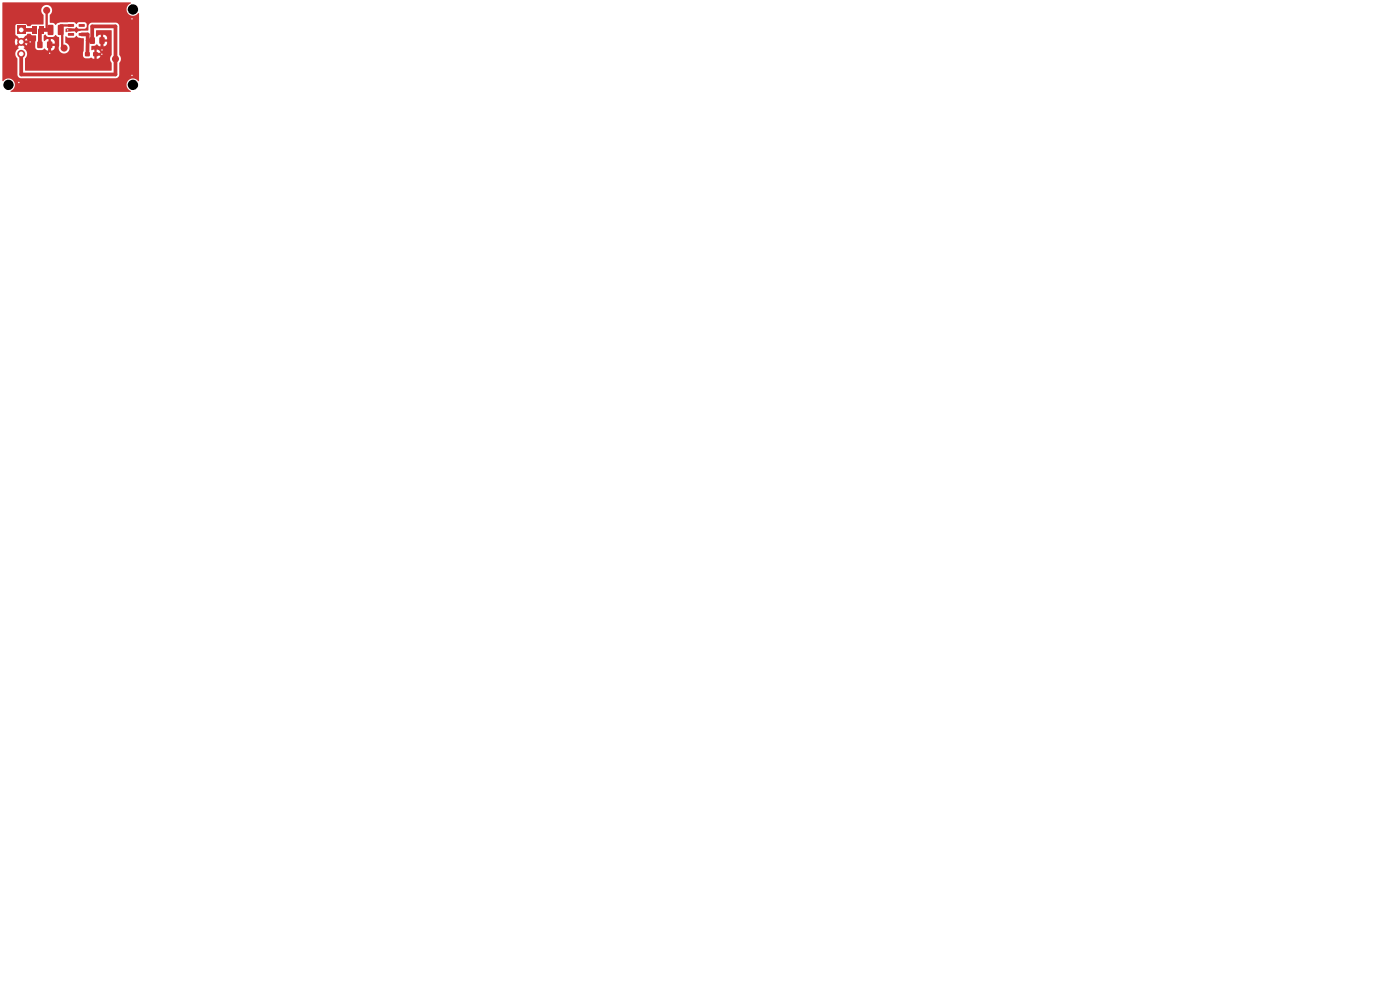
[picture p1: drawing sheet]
<svg xmlns="http://www.w3.org/2000/svg" width="297mm" height="210mm" viewBox="0 0 297 210" stroke-linecap="round" stroke-linejoin="round" font-family="sans-serif">
<g fill="#c83434">
<path d="M3.7 5.5h1.7v1.7h-1.7z"/>
<path d="M7.9 8.8h1.1v1.4h-1.1z"/>
<path d="M10 8.8h1.1v1.4h-1.1z"/>
<path d="M6.9 5.6h1v1.5h-1z"/>
<path d="M8.2 5.6h1v1.5h-1z"/>
<path d="M19 7.9h1.1v1.4h-1.1z"/>
<path d="M21.1 7.9h1.1v1.4h-1.1z"/>
<path d="M10.2 5.3h.9l.2 .1v1.8l-.1 .2-.8 .1-.3-.2z"/>
<path d="M12.3 5.3h1l.2 .1v1.8l-.2 .2-.8 .1-.2-.2z"/>
<path d="M18.1 11.1h.9v.8h-.9z"/>
<path d="M19.8 11.1h.9v.8h-.9z"/>
<path d="M14.4 5.1h1.2l.1 .5-1.2 .1z"/>
<path d="M14.4 6.1h1.2l.1 .5h-1.2z"/>
<path d="M14.4 7h1.2l.1 .5-1.2 .1z"/>
<path d="M16.7 7h1.2l.1 .5-1.2 .1z"/>
<path d="M16.7 5.1h1.2l.1 .5-1.2 .1z"/>
<circle cx="4.5" cy="8.9" r=".85"/>
<circle cx="4.5" cy="11.4" r=".85"/>
<circle cx="13.6" cy="10.2" r=".75"/>
<circle cx="24.5" cy="12.5" r=".75"/>
<circle cx="9.9" cy="2.2" r=".75"/>
<circle cx="28" cy="16" r=".3"/>
<circle cx="14.4" cy="6.4" r=".3"/>
<circle cx="4" cy="17.5" r=".3"/>
<circle cx="28" cy="4" r=".3"/>
<circle cx="6.4" cy="8.9" r=".3"/>
<circle cx="21.6" cy="10.6" r=".3"/>
<circle cx="21.6" cy="11.5" r=".3"/>
<circle cx="10.5" cy="11.3" r=".3"/>
</g>
<path d="M4.5 6.4h2.9M8.5 6.4v3.1M8.7 6.4h2M17.3 7.3h1.3v1.3M18.6 8.6h1v-3h4.9v10.2h-20v-4.4M18.6 8.6l-.1 2.9" fill="none" stroke="#c83434" stroke-width=".8"/>
<path d="M9.9 2.2v4.2M13.2 5.4v4.8h.4M15.1 5.4h-2.2v1" fill="none" stroke="#c83434" stroke-width=".5"/>
<path d="M4.5 8.9h1.9M10.5 9.5v1.8M14.4 6.4h.7M20.3 11.5h1.3M21.6 8.6v2" fill="none" stroke="#c83434" stroke-width=".6"/>
<g fill="#c83434">
<path d="M5.3 7.6l.6-.4h.5l.4 .3 .9 .1-.2 2.4 .4 .6h1l.6-.3 .5 .4h.9a.79 .79 0 0 0 .7-.9h-.8v.9h-.5v-1.5h1.3a.79 .79 0 0 0-.8-.9v.9h-.5v-.9h-.4l-.4 .4-.2-.1v-1.1l.4-.2 .4 .5 1.1 .1 .7-.5 .6 .5v1.8a1.19 1.19 0 0 0 .8 1.6 1.19 1.19 0 0 0 1.5-.9 1.19 1.19 0 0 0-.9-1.4v-1.3l.5 .3h1.2l.6-.4 .5 .4 1 .1-.1 3.9 .5 .4 1-.1a.45 .45 0 0 1 .7 .2h.7a.73 .73 0 0 0 .8-.7h-.8v.7h-.6l.1-1.3h1.3a.73 .73 0 0 0-.8-.7v.7h-.5v-.7l-.6 .1v-.8l.8-.1 .4-.3 .5 .4h.9a.79 .79 0 0 0 .7-.9h-.8v.9h-.5v-1.4h1.3a.79 .79 0 0 0-.8-1v1h-.5v-1h-.4l-.4 .4-.2-.2v-1.1h3.3v5.2a1.21 1.21 0 0 0 0 1.7v1.5l-.1 .1h-18.2l-.1-.1v-2.5a1.33 1.33 0 0 0-.3-2.2l.3-.2-.7-.6 .4-.4 .7 .6a1.34 1.34 0 0 0-.1-1.5l-.6 .7-.4-.4z"/>
<path d="M.5 .6l27.2-.1 .1 .1a1.41 1.41 0 0 0-.7 2.2 1.41 1.41 0 0 0 2.3 0v14.4a1.42 1.42 0 0 0-2.3 0 1.42 1.42 0 0 0 .7 2.2l-.1 .1h-25.4l-.1-.2a1.39 1.39 0 0 0 .6-2.2 1.39 1.39 0 0 0-2.2 .1l-.1-8.4h2.7l.2 .9 .6-.7 .4 .4-.7 .6 .3 .2a1.57 1.57 0 0 0-.5 2l.2 .2v3.6l.3 .4 .4 .2h20.2l.4-.2 .3-.4v-2.6a1.27 1.27 0 0 0 0-1.8v-6.1a.8 .8 0 0 0-.7-.7h-5.1l-.6 .4-.2 1.3-2 .1-.5 .4-.6-.4-1.7 .2 .1-.7h1.7l.5-.4 .5 .4 1.4-.1a.78 .78 0 0 0-.1-1.3h-1.3l-.5 .4-.6-.4h-2.8l-.6 .2-.4 .4-.4-.4-.8-.1v-1.6a1.18 1.18 0 0 0 .2-1.7 1.18 1.18 0 0 0-1.8 0 1.18 1.18 0 0 0 .2 1.7v2h-2.3l-.5 .3h-.6l-.4-.4h-1.8l-.3 .2v2l1.1 1.1-.4 .4-.6-.7-.2 .7h-2.7z"/>
</g>
<g fill="#fff">
<circle cx="28" cy="16" r=".15"/>
<circle cx="14.4" cy="6.3" r=".15"/>
<circle cx="4" cy="17.5" r=".15"/>
<circle cx="28" cy="4" r=".15"/>
<circle cx="6.4" cy="8.9" r=".15"/>
<circle cx="21.6" cy="10.6" r=".15"/>
<circle cx="21.6" cy="11.5" r=".15"/>
<circle cx="10.5" cy="11.3" r=".15"/>
<circle cx="4.5" cy="6.4" r=".5"/>
<circle cx="4.5" cy="8.9" r=".5"/>
<circle cx="4.5" cy="11.4" r=".5"/>
</g>
<g fill="#000">
<circle cx="1.8" cy="18" r="1.1"/>
<circle cx="28.2" cy="18" r="1.1"/>
<circle cx="28.2" cy="2" r="1.1"/>
</g>
</svg>
